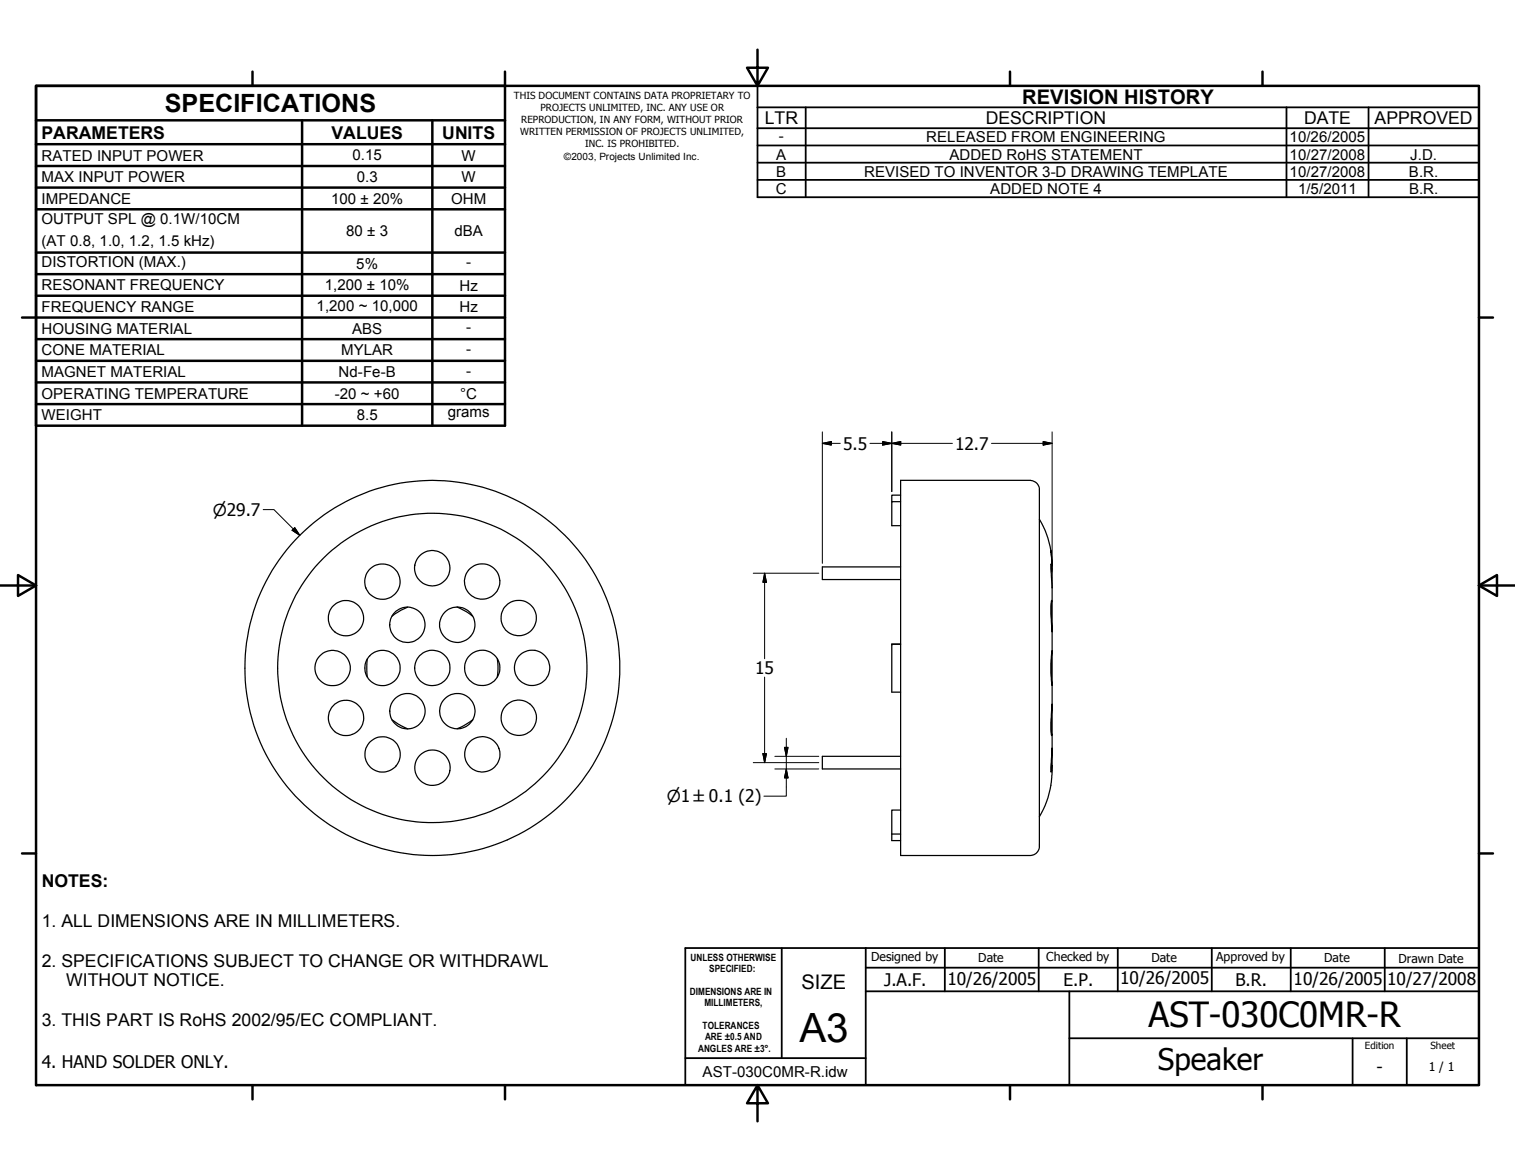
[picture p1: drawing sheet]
<svg xmlns="http://www.w3.org/2000/svg" width="279mm" height="216mm" viewBox="0 0 279 216" stroke-linecap="round" stroke-linejoin="round" font-family="sans-serif">
<defs><g id="words">
<text font-size="7.4" x="147.4" y="192.1">A3</text>
<text font-size="6.4" x="211.8" y="189.4">AST-030C0MR-R</text>
<text font-size="5.5" x="213.5" y="197.3">Speaker</text>
<text font-size="4.6" x="30.4" y="20.7">SPECIFICATIONS</text>
<g font-size="3.7">
<text x="188.5" y="19.2">REVISION HISTORY</text>
<text x="147.8" y="182.3">SIZE</text>
</g>
<g font-size="3.3">
<text x="141.1" y="22.9">LTR</text>
<text x="181.8" y="22.9">DESCRIPTION</text>
<text x="240.5" y="22.9">DATE</text>
<text x="253.5" y="22.9">APPROVED</text>
<text x="7.7" y="25.5">PARAMETERS</text>
<text x="61.1" y="25.5">VALUES</text>
<text x="81.6" y="25.5">UNITS</text>
<text x="7.7" y="163.5">NOTES:</text>
<text x="7.7" y="170.9">1. ALL DIMENSIONS ARE IN MILLIMETERS.</text>
<text x="7.7" y="178.2">2. SPECIFICATIONS SUBJECT TO CHANGE OR WITHDRAWL</text>
<text x="12.2" y="181.9">WITHOUT NOTICE.</text>
<text x="7.7" y="189.2">3. THIS PART IS RoHS 2002/95/EC COMPLIANT.</text>
</g>
<g font-size="3.2">
<text x="155.5" y="82.9">5.5</text>
<text x="176.1" y="82.9">12.7</text>
<text x="139.3" y="124.3">15</text>
<text x="163" y="181.7">J.A.F.</text>
<text x="174.7" y="181.5">10/26/2005</text>
<text x="196.1" y="181.8">E.P.</text>
<text x="206.6" y="181.5">10/26/2005</text>
<text x="227.8" y="181.7">B.R.</text>
<text x="238.5" y="181.5">10/26/2005</text>
<text x="255.8" y="181.6">10/27/2008</text>
<text x="7.7" y="196.9">4. HAND SOLDER ONLY.</text>
<text x="253.9" y="197.8">-</text>
</g>
<g font-size="3">
<text x="39.2" y="95.1">⌀29.7</text>
<text x="123" y="147.9">⌀1 ±0.1 (2)</text>
</g>
<g font-size="2.8">
<text x="7.7" y="29.6">RATED INPUT POWER</text>
<text x="65" y="29.6">0.15</text>
<text x="85.1" y="29.6">W</text>
<text x="143.2" y="29.4">A</text>
<text x="143.7" y="26">-</text>
<text x="170.8" y="26.2">RELEASED FROM ENGINEERING</text>
<text x="175.1" y="29.4">ADDED RoHS STATEMENT</text>
<text x="237.8" y="26.2">10/26/2005</text>
<text x="237.8" y="29.4">10/27/2008</text>
<text x="260.1" y="29.4">J.D.</text>
<text x="7.7" y="33.6">MAX INPUT POWER</text>
<text x="65.8" y="33.6">0.3</text>
<text x="85.1" y="33.6">W</text>
<text x="143.1" y="35.8">C</text>
<text x="143.2" y="32.6">B</text>
<text x="159.4" y="32.6">REVISED TO INVENTOR 3-D DRAWING TEMPLATE</text>
<text x="182.6" y="35.8">ADDED NOTE 4</text>
<text x="237.8" y="32.6">10/27/2008</text>
<text x="239.4" y="35.8">1/5/2011</text>
<text x="259.9" y="32.6">B.R.</text>
<text x="259.9" y="35.8">B.R.</text>
<text x="7.7" y="37.6">IMPEDANCE</text>
<text x="7.7" y="41.3">OUTPUT SPL @ 0.1W/10CM</text>
<text x="61.1" y="37.6">100 ± 20%</text>
<text x="83.2" y="37.6">OHM</text>
<text x="7.7" y="45.3">(AT 0.8, 1.0, 1.2, 1.5 kHz)</text>
<text x="63.9" y="43.6">80 ± 3</text>
<text x="83.8" y="43.6">dBA</text>
<text x="7.7" y="49.3">DISTORTION (MAX.)</text>
<text x="7.7" y="53.5">RESONANT FREQUENCY</text>
<text x="59.9" y="53.4">1,200 ± 10%</text>
<text x="65.7" y="49.6">5%</text>
<text x="84.7" y="53.6">Hz</text>
<text x="86" y="49.3">-</text>
<text x="7.7" y="57.5">FREQUENCY RANGE</text>
<text x="58.4" y="57.4">1,200 ~ 10,000</text>
<text x="84.7" y="57.6">Hz</text>
<text x="7.7" y="61.6">HOUSING MATERIAL</text>
<text x="7.7" y="65.5">CONE MATERIAL</text>
<text x="62.9" y="65.5">MYLAR</text>
<text x="65" y="61.6">ABS</text>
<text x="86" y="61.3">-</text>
<text x="86" y="65.3">-</text>
<text x="7.7" y="69.5">MAGNET MATERIAL</text>
<text x="62.5" y="69.5">Nd-Fe-B</text>
<text x="86" y="69.2">-</text>
<text x="7.7" y="73.5">OPERATING TEMPERATURE</text>
<text x="7.7" y="77.5">WEIGHT</text>
<text x="61.8" y="73.5">-20 ~ +60</text>
<text x="65.8" y="77.5">8.5</text>
<text x="82.6" y="77">grams</text>
<text x="84.9" y="73.5">°C</text>
<text x="129.6" y="198.5">AST-030C0MR-R.idw</text>
</g>
<g font-size="2.3">
<text x="160.6" y="177.2">Designed by</text>
<text x="180.4" y="177.4">Date</text>
<text x="193" y="177.3">Checked by</text>
<text x="212.3" y="177.4">Date</text>
<text x="224.3" y="177.2">Approved by</text>
<text x="244.2" y="177.4">Date</text>
<text x="257.9" y="177.5">Drawn Date</text>
<text x="263.5" y="197.5">1 / 1</text>
</g>
<g font-size="1.8">
<text x="94.8" y="18.3">THIS DOCUMENT CONTAINS DATA PROPRIETARY TO</text>
<text x="96.1" y="22.7">REPRODUCTION, IN ANY FORM, WITHOUT PRIOR</text>
<text x="99.7" y="20.5">PROJECTS UNLIMITED, INC. ANY USE OR</text>
<text x="95.9" y="24.9">WRITTEN PERMISSION OF PROJECTS UNLIMITED,</text>
<text x="104" y="29.5">©2003, Projects Unlimited Inc.</text>
<text x="107.9" y="27.1">INC. IS PROHIBITED.</text>
<text x="127.4" y="177.2">UNLESS OTHERWISE</text>
<text x="130.8" y="179.3">SPECIFIED:</text>
<text x="127.2" y="183.5">DIMENSIONS ARE IN</text>
<text x="129.9" y="185.5">MILLIMETERS,</text>
<text x="129.6" y="189.7">TOLERANCES</text>
<text x="130" y="191.8">ARE ±0.5 AND</text>
<text x="128.8" y="193.9">ANGLES ARE ±3°.</text>
<text x="251.7" y="193.5">Edition</text>
<text x="263.8" y="193.5">Sheet</text>
</g>
</g></defs>
<g fill="none" stroke="#000" stroke-width=".23">
<path d="M166.1 91.3h-1.6v1.2M166.1 92.5h-1.6v4.4h1.6M166.1 88.6h23.9a1.93 1.93 0 0 1 1.7 2.4v64a2.21 2.21 0 0 1-1.2 2.6l-24.4 .1zM191.7 95.7a16.5 16.5 0 0 1 2.1 5.8M75.2 111.9l-1.2 .6-1.7 1.1M84.3 111.9l1.8 .9 1.1 .8M164.5 118.8h1.6h-1.6v8.8h1.6M164.5 118.8h.1M166.1 104.5h-14.4v2.3h14.4M193.8 101.5l.2 2.7zM193.8 104a12.6 12.6 0 0 1 .2 4.1v.3zM193.9 110.7l.1 .1v5.7l-.2-3.4z"/>
<path d="M194 108.4v2.5M194 104.2v1M194 116.5v3.5M194 120v6.4l-.2-2.4v-1.7zM67.7 121.5v3.3M72.3 132.7l1.1 .8 1.8 .9M87.2 132.7l-1.7 1.1-1.2 .6M91.7 121.5l.1 1.3-.1 2M166.1 139.4h-14.4v2.4h14.4M194 135.4v2.5M194 126.4v3.4M194 137.9v3.5l-.2 .9z"/>
<path d="M194 129.8v5.8a20.2 20.2 0 0 1 0-5.8zM164.5 153.8h1.6M164.5 153.8v1.2h1.6M166.1 149.4h-1.6v4.4M194 141.2l-.1 2.9a15.8 15.8 0 0 1-2.2 6.5"/>
<circle cx="63.8" cy="114" r="3.3"/>
<circle cx="70.5" cy="107.2" r="3.3"/>
<circle cx="75.1" cy="115.2" r="3.2"/>
<circle cx="79.7" cy="104.8" r="3.3"/>
<circle cx="84.3" cy="115.2" r="3.3"/>
<circle cx="88.9" cy="107.2" r="3.3"/>
<circle cx="95.7" cy="113.9" r="3.3"/>
<circle cx="61.3" cy="123.2" r="3.3"/>
<circle cx="63.8" cy="132.4" r="3.3"/>
<circle cx="70.5" cy="123.2" r="3.2"/>
<circle cx="70.6" cy="139.1" r="3.3"/>
<circle cx="75.2" cy="131.1" r="3.3"/>
<circle cx="79.7" cy="123.2" r="28.5"/>
<circle cx="79.7" cy="123.1" r="3.3"/>
<circle cx="79.7" cy="123.2" r="34.6"/>
<circle cx="84.3" cy="131.1" r="3.3"/>
<circle cx="88.9" cy="139.1" r="3.3"/>
<circle cx="88.9" cy="123.1" r="3.3"/>
<circle cx="95.7" cy="132.3" r="3.3"/>
<circle cx="98.1" cy="123.1" r="3.3"/>
<circle cx="79.7" cy="141.5" r="3.3"/>
</g>
<g fill="none" stroke="#000" stroke-width=".46">
<path d="M6.6 15.8h266.2v184.3h-266.2zM46.6 13.2v2.6M93.1 13.2v65.3h-86.5v-62.7h86.5M139.7 9.2v6.6l-1.9-3.3h3.8l-1.9 3.3M186.3 13.2v2.6M232.8 13.2v2.6M6.6 22.2h86.5M6.6 26.6h86.5M6.6 30.6h86.5M6.6 34.6h86.5M6.6 38.6h86.5M55.7 22.2v56.3"/>
<path d="M79.7 22.2v56.3M6.6 46.6h86.5M6.6 50.5h86.5M6.6 54.5h86.5M93.1 58.5h-89M272.8 58.5h2.5M6.6 62.5h86.5M6.6 66.5h86.5M6.6 70.5h86.5M6.6 74.5h86.5M0 107.9h6.6M3.3 106l3.3 1.9-3.3 2z"/>
<path d="M272.8 107.9l3.3-1.9v3.9zM272.8 107.9h6.6M4.1 157.4h2.5M272.8 157.4h2.5M46.6 200.1v2.6M93.1 200.1v2.6M139.7 200.1l1.9 3.3h-3.8l1.9-3.3v6.6M186.3 200.1v2.6M232.8 200.1v2.6"/>
</g>
<g fill="none" stroke="#000" stroke-width=".33">
<path d="M139.7 15.8h133.1v20.6h-133.1zM139.7 19.8h133.1M148.6 19.8v16.6M237.3 19.8v16.6M252.4 19.8v16.6M139.7 23.6h133.1M139.7 26.8h133.1M139.7 30h133.1M139.7 33.2h133.1M126.4 174.8h146.4v25.3h-146.4zM144.2 174.8v20.3M159.7 178.4h113.1"/>
<path d="M159.7 174.8v25.3M174.2 174.8v8M191.6 174.8v8M206.1 174.8v8M223.5 174.8v8M238 174.8v8M255.4 174.8v8M126.4 195.1h33.3M159.7 182.8h113.1M197.2 182.8v17.3M197.2 191.4h75.6M249.4 191.4v8.7"/>
<path d="M259.4 191.4v8.7"/>
</g>
<g fill="none" stroke="#000" stroke-width=".18">
<path d="M151.7 79.6v24.3M164.5 79.6v11M194 79.6v24.9M48.5 94h2l4.8 4.7M54.4 97.3l.9 1.4-1.4-.9zM151.7 81.7l1.6-.3v.7zM151.7 81.7h3.3M160.4 81.7h15.2M162.8 81.4l1.7 .3-1.7 .4zM164.5 81.7l1.6-.3v.7zM182.9 81.7h11.1M192.4 81.4l1.6 .3-1.6 .4z"/>
<path d="M138.9 105.7h12.1M141 105.7l.4 1.7h-.7zM141 105.7v15.8M140.7 139h.7l-.4 1.6zM141 124.8v15.8M142.9 139.4h8.1M144.7 137.8h.6l-.3 1.6zM145 136.1v10.7h-4.1M138.9 140.6h12.1M142.9 141.8h8.1M145 141.8l.3 1.6h-.6z"/>
</g>
<path d="M54.4 97.3l.9 1.4-1.4-.9zM151.7 81.7l1.6-.3v.7zM162.8 81.4l1.7 .3-1.7 .4zM164.5 81.7l1.6-.3v.7zM192.4 81.4l1.6 .3-1.6 .4zM141 105.7l.4 1.7h-.7zM140.7 139h.7l-.4 1.6zM144.7 137.8h.6l-.3 1.6zM145 141.8l.3 1.6h-.6z" fill="#000" stroke="#000" stroke-width=".18"/>
<use href="#words"/>
</svg>
